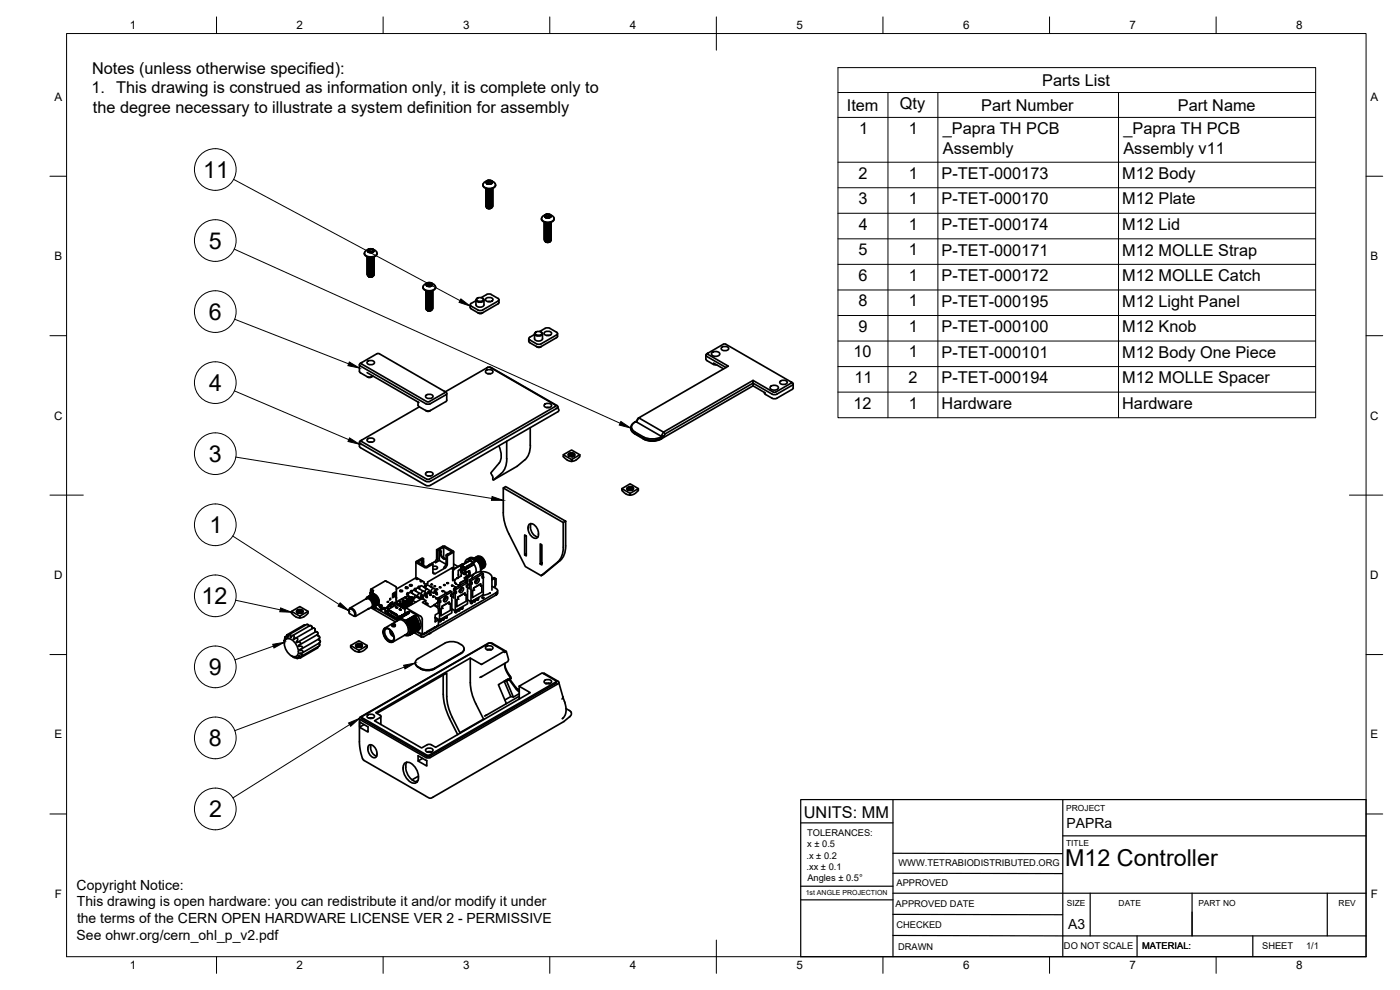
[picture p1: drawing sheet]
<svg xmlns="http://www.w3.org/2000/svg" width="420mm" height="297mm" viewBox="0 0 420 297" stroke-linecap="round" stroke-linejoin="round" font-family="sans-serif">
<defs><g id="words">
<g font-size="7">
<text x="61" y="53.4">11</text>
<text x="62.7" y="74.6">5</text>
<text x="62.7" y="96">6</text>
<text x="62.8" y="117.3">4</text>
<text x="62.7" y="138.6">3</text>
<text x="62.9" y="160">1</text>
<text x="60.5" y="181.3">12</text>
<text x="62.7" y="202.6">9</text>
<text x="62.7" y="223.9">8</text>
<text x="62.7" y="245.2">2</text>
<text x="319.7" y="259.8">M12 Controller</text>
</g>
<g font-size="4.9">
<text x="27.6" y="22.1">Notes (unless otherwise specified):</text>
<text x="27.5" y="28.1">1. This drawing is construed as information only, it is complete only to</text>
<text x="312.8" y="25.7">Parts List</text>
<text x="27.9" y="33.9">the degree necessary to illustrate a system definition for assembly</text>
<text x="254.1" y="33.2">Item</text>
<text x="270.1" y="32.8">Qty</text>
<text x="294.5" y="33.2">Part Number</text>
<text x="353.5" y="33.2">Part Name</text>
<text x="257.8" y="40.1">1</text>
<text x="272.8" y="40.1">1</text>
<text x="283" y="40.3">_Papra TH PCB</text>
<text x="337.2" y="40.3">_Papra TH PCB</text>
<text x="283" y="46.1">Assembly</text>
<text x="337.2" y="46.1">Assembly v11</text>
<text x="257.7" y="53.6">2</text>
<text x="272.8" y="53.6">1</text>
<text x="282.6" y="53.7">P-TET-000173</text>
<text x="336.8" y="53.7">M12 Body</text>
<text x="257.6" y="61.2">3</text>
<text x="272.8" y="61.2">1</text>
<text x="282.6" y="61.3">P-TET-000170</text>
<text x="336.8" y="61.3">M12 Plate</text>
<text x="257.7" y="68.9">4</text>
<text x="272.8" y="68.9">1</text>
<text x="282.6" y="69">P-TET-000174</text>
<text x="336.8" y="69">M12 Lid</text>
<text x="257.6" y="76.6">5</text>
<text x="272.8" y="76.6">1</text>
<text x="282.6" y="76.7">P-TET-000171</text>
<text x="336.8" y="76.7">M12 MOLLE Strap</text>
<text x="257.6" y="84.3">6</text>
<text x="272.8" y="84.3">1</text>
<text x="282.6" y="84.3">P-TET-000172</text>
<text x="336.8" y="84.4">M12 MOLLE Catch</text>
<text x="257.6" y="91.9">8</text>
<text x="272.8" y="91.9">1</text>
<text x="282.6" y="92">P-TET-000195</text>
<text x="336.8" y="92">M12 Light Panel</text>
<text x="257.6" y="99.6">9</text>
<text x="272.8" y="99.6">1</text>
<text x="282.6" y="99.7">P-TET-000100</text>
<text x="336.8" y="99.7">M12 Knob</text>
<text x="256.1" y="107.2">10</text>
<text x="272.8" y="107.2">1</text>
<text x="282.6" y="107.3">P-TET-000101</text>
<text x="336.8" y="107.4">M12 Body One Piece</text>
<text x="256.4" y="114.9">11</text>
<text x="272.7" y="114.9">2</text>
<text x="282.6" y="115">P-TET-000194</text>
<text x="336.8" y="115">M12 MOLLE Spacer</text>
<text x="256.1" y="122.6">12</text>
<text x="272.8" y="122.6">1</text>
<text x="282.6" y="122.7">Hardware</text>
<text x="336.8" y="122.7">Hardware</text>
<text x="241.3" y="245.3">UNITS: MM</text>
</g>
<g font-size="4.2">
<text x="320.1" y="248.4">PAPRa</text>
<text x="23" y="266.9">Copyright Notice:</text>
<text x="23.1" y="272">This drawing is open hardware: you can redistribute it and/or modify it under</text>
<text x="23.1" y="277">the terms of the CERN OPEN HARDWARE LICENSE VER 2 - PERMISSIVE</text>
<text x="320.5" y="278.6">A3</text>
<text x="23" y="282.1">See ohwr.org/cern_ohl_p_v2.pdf</text>
</g>
<g font-size="3.5">
<text x="39" y="8.8">1</text>
<text x="89" y="8.8">2</text>
<text x="139" y="8.8">3</text>
<text x="189" y="8.8">4</text>
<text x="239" y="8.8">5</text>
<text x="289" y="8.8">6</text>
<text x="339" y="8.8">7</text>
<text x="389" y="8.8">8</text>
<text x="16.3" y="30.2">A</text>
<text x="411.3" y="30.2">A</text>
<text x="16.3" y="78">B</text>
<text x="411.3" y="78">B</text>
<text x="16.2" y="125.9">C</text>
<text x="411.2" y="125.9">C</text>
<text x="16.2" y="173.7">D</text>
<text x="411.2" y="173.7">D</text>
<text x="16.3" y="221.6">E</text>
<text x="411.3" y="221.6">E</text>
<text x="16.4" y="269.4">F</text>
<text x="411.4" y="269.4">F</text>
<text x="39" y="290.8">1</text>
<text x="89" y="290.8">2</text>
<text x="139" y="290.8">3</text>
<text x="189" y="290.8">4</text>
<text x="239" y="290.8">5</text>
<text x="289" y="290.8">6</text>
<text x="339" y="290.8">7</text>
<text x="389" y="290.8">8</text>
</g>
<g font-size="2.8">
<text x="242.2" y="250.9">TOLERANCES:</text>
<text x="242" y="257.6">.x ± 0.2</text>
<text x="242.3" y="254.3">x ± 0.5</text>
<text x="242" y="261">.xx ± 0.1</text>
<text x="269.6" y="259.7">WWW.TETRABIODISTRIBUTED.ORG</text>
<text x="242.3" y="264.3">Angles ± 0.5°</text>
<text x="269" y="265.9">APPROVED</text>
<text x="268.8" y="272">APPROVED DATE</text>
<text x="269" y="278.5">CHECKED</text>
<text x="269.5" y="285">DRAWN</text>
<text x="319.3" y="284.8">DO NOT SCALE</text>
<text x="342.7" y="284.8">MATERIAL:</text>
<text x="378.8" y="284.8">SHEET</text>
<text x="392" y="284.8">1/1</text>
</g>
<g font-size="2.5">
<text x="320" y="243.3">PROJECT</text>
<text x="320" y="253.8">TITLE</text>
<text x="320.2" y="271.9">SIZE</text>
<text x="335.7" y="271.7">DATE</text>
<text x="359.6" y="271.8">PART NO</text>
<text x="401.7" y="271.8">REV</text>
</g>
<text font-size="2.1" x="241.8" y="268.5">1st ANGLE PROJECTION</text>
</g></defs>
<!-- layer: Visible -->
<g fill="none" stroke="#000" stroke-width=".51">
<path d="M144.9 55.5a2 2 0 0 0 3 1 .99 .99 0 0 0 .8-1M145.3 54.7a1.97 1.97 0 0 1 3.4 .9 2.36 2.36 0 0 1-3.7 0zM145.8 56.5l.2 .4 .6 .2 .7-.1 .5-.5M145.8 56.6h.1M145.8 56.8v.1M145.8 57.1v.1M145.8 58h.1M145.8 58.3h.1M145.8 59.7h.1M145.8 60h.1M145.9 54.6l.2 .5M145.9 54.5l.5-.3h.8l.6 .5a1.16 1.16 0 0 1-2 0z"/>
<path d="M145.9 54.5l.2 .6M146 56.6l.6 .2 .9-.2M146 56.6l.5 .2 .9-.2M146.1 55.1l1 .1M146.1 55v.1M146.4 59.9h.7M146.4 59.6h.7M146.4 59.4h.7M146.4 59.1h.7M146.4 58.8h.7M146.4 58.5h.7M146.4 58.2h.7"/>
<path d="M146.4 57.9h.7M146.4 57.6h.7M146.4 57.3h.7M146.4 57.1h.7M146.4 56.8h.7M146.6 54.1l-.7 .4M146.6 54.1l.9 .2M146.6 54.2l.4 .2 .5-.1M146.6 54.2l-.3 .3-.4 .1M147.4 54.9l-.8-.1-.4 .3M147.4 54.9h.1M147.5 54.6v.4"/>
<path d="M147.5 54.3l.3 .5M147.5 54.3v.4l.2 .1M147.7 54.8l-.6 .4M147.8 54.8l-.7 .4M147.8 56.5l-.8 .6-.8-.1-.4-.4M147.8 56.6l-.2 .5-.6 .2-.9-.1-.3-.5M147.8 56.9l-.2 .5-.7 .2-.9-.1-.2-.5M147.8 57.2l-.2 .4-.6 .3-.9-.1-.3-.5M147.8 57.4l-.2 .5-.7 .3-.9-.2-.2-.4M147.8 57.7l-.2 .5-.6 .3-.9-.1-.3-.5M147.8 58l-.2 .5-.7 .3-.9-.2-.2-.4M147.8 58.3l-.2 .5-.6 .3-.9-.1-.3-.6"/>
<path d="M147.8 58.6l-.2 .5-.7 .3-.9-.2-.2-.5M147.8 58.9l-.2 .5-.6 .2-.9-.1-.3-.5M147.8 59.1l-.2 .6-.7 .2-.9-.2-.2-.4M147.8 59.4l-.2 .5-.6 .3-.9-.1-.3-.5M147.8 59.7l-.2 .5-.7 .3-.9-.2-.2-.4M147.8 59.9l-.2 .4-.6 .2-.8-.1-.4-.4M147.8 59.6l-.2 .4-.7 .2-.8-.1-.3-.4M147.8 59.3l-.2 .4-.6 .3-.8-.1-.4-.5M147.8 59l-.2 .4-.7 .3-.8-.2-.3-.4M147.8 58.7l-.2 .5-.6 .2-.8-.1-.4-.4M147.8 58.4l-.2 .4-.7 .3-.8-.1-.3-.4M147.8 58.2l-.2 .4-.6 .2-.8-.1-.4-.4"/>
<path d="M147.8 57.9l-.2 .4-.7 .2-.8-.1-.3-.4M147.8 57.6l-.2 .4-.6 .2h-.8l-.4-.5M147.8 57.3l-.2 .4-.7 .3-.8-.2-.3-.4M147.8 57l-.2 .5-.6 .2-.8-.1-.4-.4M147.8 56.7l-.2 .4-.7 .3-.8-.1-.3-.4M147.8 56.7h.1M147.8 57h.1M147.8 57.9h.1M147.8 58.1v.1M147.8 58.4h.1M147.8 59.6h.1M147.8 59.8v.1"/>
<path d="M109.3 76v.1M109.8 75.3a1.97 1.97 0 0 1 3.3 .9 2.36 2.36 0 0 1-3.7 0zM110.2 77.1l.2 .3 .6 .2 .8-.1 .4-.4-.2 .3-.7 .2-.7-.1-.4-.4M110.2 77.1h.1M110.2 77.4h.1M110.2 78h.1M110.2 78.2v.1M110.2 78.5v.1M110.2 79.7h.1M110.2 80h.1M110.3 75l.6-.3h.7l.7 .5a1.16 1.16 0 0 1-2 0zM110.4 77.1l.5 .3 1-.2"/>
<path d="M110.4 77.1l.7 .2 .7-.1M110.6 75.6l.9 .2M110.6 75.5v.1M110.8 79.9h.7M110.8 79.3h.7M110.8 78.7h.7M110.8 78.2h.7M110.8 77.6h.7M111.5 79.6h-.7M111.5 79h-.7M111.5 78.5h-.7M111.5 77.9h-.7"/>
<path d="M111.5 77.3h-.7M111.9 75.1v.5M111.9 75.5h-.3a.63 .63 0 0 0-1 .1M112.2 75.4l-.2-.1-.1-.5-.5 .2-.4-.3-.3 .4h-.4l.3 .5M112.2 75.4l-.7 .4M112.2 75.4a1.01 1.01 0 0 0-.9-.7 1.01 1.01 0 0 0-1 .6l.3 .3M112.2 77.1l-.2 .5-.8 .3-.8-.2-.1-.4M112.2 77.4l-.1 .5-.8 .3-.8-.2-.2-.5M112.2 77.7l-.2 .5-.8 .3-.8-.3-.1-.4M112.2 78l-.1 .5-.8 .2-.8-.1-.2-.5M112.2 78.3l-.2 .5-.8 .2-.8-.2-.1-.4M112.2 78.6l-.1 .4-.8 .3-.8-.1-.2-.5"/>
<path d="M112.2 78.8l-.2 .6-.8 .2-.8-.2-.1-.4M112.2 79.1l-.1 .5-.8 .3-.8-.2-.2-.4M112.2 79.4l-.2 .5-.8 .3-.8-.2-.1-.4M112.2 79.7l-.1 .5-.8 .3-.8-.2-.2-.5M112.2 80l-.2 .5-.8 .3-.8-.2-.1-.5M112.2 79.8l-.1 .4-.8 .3-.8-.1-.3-.4M112.2 79.5l-.1 .4-.7 .3-.8-.1-.4-.4M112.2 79.2l-.1 .5-.8 .2-.8-.1-.3-.4M112.2 79l-.1 .4-.7 .2h-.8l-.4-.5M112.2 78.7l-.1 .4-.8 .3-.8-.2-.3-.4M112.2 78.4l-.1 .4-.7 .3-.8-.1-.4-.4M112.2 78.1l-.1 .4-.8 .3-.8-.1-.3-.4"/>
<path d="M112.2 77.8l-.1 .4-.7 .3-.8-.1-.4-.4M112.2 77.5l-.1 .4-.8 .3-.8-.1-.3-.4M112.2 77.3l-.3 .5-.5 .1-.8-.1-.4-.4M112.2 77.2v.1M112.2 78.1h.1M112.2 78.4h.1M112.2 79.8h.1M113.1 76a1.97 1.97 0 0 1-3 1l-.6-.5-.1-.4M145.8 60.8v.1M145.8 61.1v.1M145.8 61.4v.1M145.9 61.9l.3 .5"/>
<path d="M146.1 62.4h.1M146.2 62.4l.7 .1M146.3 62.4h.1M146.3 62.4l.8 .1M146.4 62.2h.7M146.4 61.9h.7M146.4 61.6h.7M146.4 61.3h.7M146.4 61.1h.7M146.4 60.8h.7M146.4 60.5h.7M146.4 60.2h.7"/>
<path d="M147.4 62.4l-1.1 .1M147.6 62.3l-.6 .3-.7-.1M147.8 60l-.2 .5-.6 .3-.9-.1-.3-.6M147.8 60.3l-.2 .5-.7 .3-.9-.2-.2-.5M147.8 60.6l-.2 .5-.6 .2-.9-.1-.3-.5M147.8 60.9l-.2 .5-.7 .2-.9-.1-.2-.5M147.8 61.2l-.2 .4-.6 .3-.9-.1-.3-.5M147.8 61.4l-.2 .5-.7 .3-.9-.2-.2-.4M147.8 61.7l-.4 .7h-1.2M147.8 61.9l-.5 .5h-1.1M147.8 61.6l-.2 .4-.9 .3-.7-.3-.2-.3M147.8 61.3l-.2 .4-.7 .3-.8-.2-.3-.3"/>
<path d="M147.8 61l-.2 .5-.9 .2-.7-.2-.2-.3M147.8 60.7l-.2 .4-.7 .3-.8-.1-.3-.4M147.8 60.4l-.2 .5-.6 .2-.8-.1-.4-.4M147.8 60.2l-.2 .3-.7 .3-.8-.1-.3-.4M147.8 60.1v.1M147.8 60.7h.1M147.8 61h.1M147.8 61.3h.1M162.5 65.6a2.12 2.12 0 0 0 1.9 1.3 2.12 2.12 0 0 0 1.9-1.2M162.9 64.9a1.97 1.97 0 0 1 3.4 .9 2.36 2.36 0 0 1-3.8 0zM163.4 66.7l.2 .3 .5 .2 .7-.1 .6-.4-.5 .4-.7 .2-.5-.2zM163.4 67h.1"/>
<path d="M163.4 67.3h.1M163.4 67.6h.1M163.4 68.4v.1M163.4 68.7h.1M163.4 69h.1M163.4 69.9h.1M163.4 70.1v.1M163.4 70.4h.1M163.4 71.6h.1M163.4 71.8v.1M163.4 72l.4 .5M163.5 64.6l.5-.3h.8l.6 .5a1.16 1.16 0 0 1-2 0z"/>
<path d="M163.5 66.7l.6 .3 1-.2M163.6 66.7l.7 .2 .7-.1M163.7 72.5h.1M163.7 65.1v.1M163.8 72.5l.7 .2M163.9 72.6h.8M163.9 72.6h.1M164 72.4h.7M164 71.8h.7M164 71.2h.7M164 70.6h.7M164 70.1h.7"/>
<path d="M164 69.5h.7M164 68.9h.7M164 68.4h.7M164 67.8h.7M164 67.2h.7M164.1 64.3l-.2 .4h-.5l.3 .5M164.1 64.3l.5 .3 .5-.1M164.2 64.3l-.7 .4a1.03 1.03 0 0 0 .8 .7 1.03 1.03 0 0 0 1-.4M164.2 64.3l.9 .1M164.7 72.1h-.7M164.7 71.5h-.7M164.7 70.9h-.7"/>
<path d="M164.7 70.3l-.7 .1M164.7 69.8h-.7M164.7 69.2h-.7M164.7 68.6l-.7 .1M164.7 68.1h-.7M164.7 67.5h-.7M164.7 66.9h-.7M165 72.6h.1M165.1 64.5v.4l.2 .1M165.1 64.7v.5M165.1 65.1h-.4a.63 .63 0 0 0-1 .1M165.1 64.4l.2 .6"/>
<path d="M165.1 72.4l-.6 .3-.6-.1h1.1M165.3 65l-.6 .4-1-.2M165.4 66.7l-.2 .6-.8 .2-.8-.2-.2-.4M165.4 67l-.2 .5-.7 .3-.9-.2-.2-.5M165.4 67.3l-.2 .5-.8 .3-.8-.2-.2-.5M165.4 67.6l-.2 .5-.7 .3-.9-.2-.2-.5M165.4 67.9l-.2 .5-.8 .3-.8-.2-.2-.5M165.4 68.1l-.2 .6-.7 .2-.9-.1-.2-.5M165.4 68.4l-.2 .6-.8 .2-.8-.2-.2-.4M165.4 68.7l-.2 .5-.7 .3-.9-.2-.2-.4M165.4 69l-.2 .5-.8 .3-.8-.2-.2-.4M165.4 69.3l-.2 .5-.7 .3-.9-.2-.2-.5"/>
<path d="M165.4 69.6l-.2 .5-.8 .3-.8-.2-.2-.5M165.4 69.9l-.2 .5-.7 .2-.9-.1-.2-.5M165.4 70.2l-.2 .5-.8 .2-.8-.2-.2-.4M165.4 70.4l-.2 .5-.7 .3-.9-.1-.2-.5M165.4 70.7l-.2 .6-.8 .2-.8-.2-.2-.4M165.4 71l-.2 .5-.7 .3-.9-.2-.2-.5M165.4 71.3l-.2 .5-.8 .3-.8-.2-.2-.5M165.4 71.6l-.2 .5-.7 .3-.9-.2-.2-.5M165.4 71.9l-.1 .4-.5 .3-1-.1M165.4 72l-.6 .6-1-.1M165.4 71.7l-.3 .5-.7 .2-.7-.2-.3-.3M165.4 71.4l-.3 .5-.6 .2-.7-.1-.4-.4"/>
<path d="M165.4 71.1l-.3 .5-.7 .2-.8-.1-.2-.4M165.4 70.9l-.3 .5-.6 .1-.7-.1-.4-.4M165.4 70.6l-.3 .4-.7 .3-.8-.2-.2-.4M165.4 70.3l-.3 .5-.6 .2-.7-.1-.4-.5M165.4 70l-.3 .4-.7 .3-.7-.2-.3-.3M165.4 69.7l-.3 .5-.6 .2-.7-.1-.4-.4M165.4 69.4l-.3 .5-.7 .2-.8-.2-.2-.3M165.4 69.1l-.2 .4-.7 .3-.7-.1-.4-.4M165.4 68.9l-.3 .4-.7 .2-.7-.1-.3-.4M165.4 68.6l-.2 .4-.7 .2h-.7l-.4-.5M165.4 68.3l-.3 .4-.7 .3-.7-.2-.3-.3M165.4 68l-.2 .4-.7 .3-.7-.1-.4-.5"/>
<path d="M165.4 67.7l-.3 .5-.7 .2-.8-.2-.2-.4M165.4 67.5l-.4 .5-.5 .1-.7-.1-.4-.4M165.4 67.2l-.3 .4-.7 .2-.7-.1-.3-.4M165.4 66.9l-.2 .4-.7 .2-.7-.1-.4-.4M165.4 67.1v.1M165.4 67.4v.1M165.4 68.3h.1M165.4 68.6h.1M165.4 68.8v.1M165.4 70h.1M165.4 70.3h.1M165.4 71.7h.1"/>
<path d="M165.4 72h.1M166.3 65.6v.2M110.2 80.2v.1M110.2 80.8h.1M110.2 81.1h.1M110.2 81.4h.1M110.3 82.4l.3 .5M110.5 82.9h.1M110.6 82.9l.8 .2M110.7 83h1.1M110.7 83h.8M110.8 82.7h.7"/>
<path d="M110.8 82.2h.7M110.8 81.6h.7M110.8 81h.7M110.8 80.5h.7M111.5 82.5h-.7M111.5 81.9h-.7M111.5 81.3h-.7M111.5 80.7l-.7 .1M111.5 80.2h-.7M111.8 83h.1M112 82.8l-.6 .3-.7-.1M112.2 80.3l-.1 .5-.8 .2-.8-.1-.2-.5"/>
<path d="M112.2 80.5l-.2 .6-.8 .2-.8-.2-.1-.4M112.2 80.8l-.1 .5-.8 .3-.9-.2-.1-.4M112.2 81.1l-.2 .5-.8 .3-.8-.2-.1-.4M112.2 81.4l-.1 .5-.8 .3-.9-.2-.1-.5M112.2 81.7l-.2 .5-.8 .3-.8-.2-.1-.5M112.2 82l-.1 .5-.8 .2-.9-.1-.1-.5M112.2 82.3l-.1 .4-.4 .3-1.1-.1M112.2 82.4l-.5 .6-1.1-.1M112.2 82.1l-.1 .4-.8 .3-.8-.1-.3-.5M112.2 81.8l-.1 .4-.7 .3-.8-.1-.4-.4M112.2 81.6l-.1 .3-.8 .3-.8-.1-.3-.4M112.2 81.3l-.1 .3-.7 .3-.8-.1-.4-.4"/>
<path d="M112.2 81l-.1 .4-.8 .2-.8-.1-.3-.4M112.2 80.7l-.1 .4-.7 .3-.8-.1-.4-.5M112.2 80.4l-.1 .4-.8 .3-.8-.2-.3-.4M112.2 80.1l-.3 .5-.5 .2-.8-.1-.4-.4M112.2 80.1h.1M112.2 80.9v.1M112.2 81.2v.1M112.2 81.5v.1M126.9 86.2a2.13 2.13 0 0 0 1.9 1.2 2.13 2.13 0 0 0 1.9-1.1v-.1M127.3 85.4a1.97 1.97 0 0 1 3.4 .9 2.36 2.36 0 0 1-3.7 0zM127.8 87.2l.2 .4 .5 .1 .9-.1 .4-.3-.3 .5-.6 .2-.8-.1-.3-.5M127.8 87.2v.1"/>
<path d="M127.8 87.5v.1M127.8 88.4h.1M127.8 88.7h.1M127.8 88.9v.1M127.8 90.1h.1M127.8 90.4h.1M127.8 91.8h.1M127.8 92.1h.1M127.9 92.6l.3 .5M127.9 85.2l.2 .6M127.9 85.2l.6-.4h.7l.6 .6a1.16 1.16 0 0 1-2 0zM128 87.3l.7 .2 .8-.2"/>
<path d="M128 87.3l.6 .2 .8-.2M128.1 93l.1 .1M128.1 85.8l1 .1M128.1 85.7v.1M128.3 93.1l.8 .1M128.3 93.1h.1M128.3 93.1l.6 .1M128.4 92.9h.7M128.4 92.6h.7M128.4 92.3h.7M128.4 92h.7M128.4 91.7h.7"/>
<path d="M128.4 91.5h.7M128.4 91.2h.7M128.4 90.9h.7M128.4 90.6h.7M128.4 90.3h.7M128.4 90h.7M128.4 89.8h.7M128.4 89.5h.7M128.4 89.2h.7M128.4 88.9h.7M128.4 88.6h.7M128.4 88.3h.7"/>
<path d="M128.4 88h.7M128.4 87.7h.7M128.4 87.5h.7M128.5 85.5l1 .1M128.5 85.5l-.3 .3M128.6 84.8l.3 .3 .6-.1M128.6 84.8l-.3 .4h-.4M128.6 84.8l-.7 .4M128.6 84.8l.9 .2M129.4 93.1h-1.1M129.5 85v.4l.3 .1M129.5 85.3v.4"/>
<path d="M129.5 85l.3 .5M129.6 93l-.6 .2-.7-.1M129.8 85.5l-.7 .4M129.8 87.6l-.2 .5-.6 .2-.9-.1-.3-.5M129.8 87.8l-.2 .5-.7 .3-.8-.2-.3-.4M129.8 88.1l-.2 .6-.6 .2-.9-.2-.3-.4M129.8 88.4l-.2 .5-.7 .3-.8-.2-.3-.5M129.8 88.7l-.2 .5-.6 .3-.9-.2-.3-.5M129.8 89l-.2 .5-.7 .3-.8-.2-.3-.5M129.8 89.3l-.2 .5-.6 .2-.9-.1-.3-.5M129.8 89.5l-.2 .6-.7 .2-.8-.1-.3-.5M129.8 89.8l-.2 .6-.6 .2-.9-.1-.3-.5"/>
<path d="M129.8 90.1l-.2 .5-.7 .3-.8-.2-.3-.4M129.8 90.4l-.2 .5-.6 .3-.9-.2-.3-.4M129.8 90.7l-.2 .5-.7 .3-.8-.2-.3-.5M129.8 91l-.2 .5-.6 .2-.9-.1-.3-.5M129.8 91.3l-.2 .5-.7 .2-.8-.1-.3-.5M129.8 91.6l-.2 .5-.6 .2-.9-.1-.3-.5M129.8 91.8l-.2 .5-.7 .3-.8-.2-.3-.4M129.8 92.1l-.2 .6-.6 .2-.9-.2-.3-.4M129.8 92.4v.3l-.5 .4h-1.1M129.8 92.5l-.5 .6h-1.1M129.8 92.3l-.2 .4-.7 .2-.8-.1-.3-.4M129.8 92l-.3 .5-.7 .2-.8-.2-.2-.4"/>
<path d="M129.8 91.7l-.2 .4-.7 .3-.8-.1-.3-.5M129.8 91.4l-.2 .4-.8 .3-.8-.2-.2-.4M129.8 91.1l-.2 .4-.7 .3-.8-.1-.3-.5M129.8 90.8l-.2 .5-.8 .2-.8-.2-.2-.3M129.8 90.6l-.2 .4-.7 .2-.8-.1-.3-.4M129.8 90.3l-.3 .4-.7 .2-.8-.1-.2-.4M129.8 90l-.2 .4-.7 .2-.8-.1-.3-.4M129.8 89.7l-.2 .4-.8 .3-.8-.2-.2-.4M129.8 89.4l-.2 .4-.7 .3-.8-.1-.3-.5M129.8 89.1l-.3 .5-.7 .2-.8-.2-.2-.4M129.8 88.8l-.2 .4-.7 .3-.8-.1-.3-.4M129.8 88.6l-.3 .4-.7 .2-.8-.1-.2-.4"/>
<path d="M129.8 88.3l-.2 .4-.7 .2-.8-.1-.3-.4M129.8 88l-.2 .4-.8 .3-.8-.2-.2-.4M129.8 87.7l-.2 .4-.7 .3-.8-.1-.3-.5M129.8 87.4l-.3 .5-.7 .2-.8-.2-.2-.3M129.8 87.2l-.2 .4-.7 .2-.7-.1-.4-.4M129.8 87.4h.1M129.8 87.7h.1M129.8 88.5v.1M129.8 88.8h.1M129.8 89.1h.1M129.8 90h.1M129.8 90.2v.1"/>
<path d="M129.8 90.5v.1M129.8 91.7h.1M129.8 92h.1M129.8 92.3h.1M141.1 92.2l.3 .5 2.4 1.3M141.1 91.4v.9M142.8 90l.1 1.5a1.38 1.38 0 0 0 2.3 0v-1.5M143.1 89.6l.6-.3h.7l.7 .5a1.16 1.16 0 0 1-2.1 0zM143.3 89.5l-.4 .3a1.02 1.02 0 0 0 .6 .9 1.02 1.02 0 0 0 1.1-.1 .62 .62 0 0 0 .6-.8l-.4-.3M143.4 93.8l.8 .2 .7-.2M144.4 89.3l1.6-.9 .7-.2 .7 .2 2.1 1.1 .3 .4-.3 .4-4.7 2.7-.6 .2-.8-.2-2.2-1.3v-.5l1.6-1M145.8 89.6l1-.4a.82 .82 0 0 1 1.1 .9l-1.1 .4a.82 .82 0 0 1-1-.9z"/>
<path d="M146.4 90.5h.8M149.7 89.9l.1 .9-.3 .4-5 2.8h-.7M160.7 99.8l.5-.3h.8l.6 .5a1.16 1.16 0 0 1-2 0zM160.8 99.7l-.3 .2a1.02 1.02 0 0 0 .6 1 1.02 1.02 0 0 0 1.1-.1 .62 .62 0 0 0 .5-.9l-.2-.2M160.9 99.6l-.1 .1M161.9 99.5l1.7-1 .7-.2 .7 .2 2 1.2M162.3 99.6l.2 .1M163.4 99.8l1-.4a.82 .82 0 0 1 1.1 .9l-1.1 .4a.82 .82 0 0 1-1-.9zM167 99.7l.3 .4-.3 .4M107.9 109.4v2l.3 .5 2.3 1.3 .5 .1 1-.5M108.5 109.2l19.6 11.3M108.5 108.8v.4"/>
<path d="M110.2 111.8l15.5 9M110.2 113l.7 .2 .7-.2M110.2 108.6l1.1-.5a.82 .82 0 0 1 1 .9l-1 .4a.82 .82 0 0 1-1.1-.8zM127.8 118.7l1-.4a.82 .82 0 0 1 1.1 .9l-1.1 .4a.82 .82 0 0 1-1-.9zM133.4 117.4l-19.8-11.3h-.5l-5.1 3.1 .2 .6 19.6 11.3 .7 .2 .7-.2M133.4 117.4l.6 .4-.2 .7-4.6 2.6M133.4 117.4v.5l-4.6 2.6h-.7M134.1 118.1l-.1 2.3-5.2 3h-.7M145.8 111.3l1-.4a.82 .82 0 0 1 1.1 .9l-1.1 .4a.82 .82 0 0 1-1-.9zM146.1 110.4h.1M146.3 110.2l-12.7 7.4M146.4 110.2h.6l19.7 11.3 .1 .3-38 22"/>
<path d="M146.4 110.2h-.1M146.4 112.1h.8M146.9 110.2l20.3 11.5 .2 .3-.1 .3-38.1 22.1M158.7 101.6l.1 1.1 2.2 1.3M160.4 100.2v1.4a1.38 1.38 0 0 0 2.4 0v-1.4M160.4 100.4l-1.4 .8M161 104l.4 .2M161 104l.7 .1 .7-.1M161.4 104.2h.7M162.4 104l-.3 .2M164 100.6h.8M167 100.5l-4.6 2.7-.7 .1-.7-.1-2-1.2-.3-.4 .3-.4"/>
<path d="M167.3 100.1l-.1 1.1-4.8 2.8M211.8 106.5v1.3M211.9 107.8l.3 .4M212.1 108.2l2 1.2M212.1 107l5.8 3.3M212.2 106.1l-.3 .4 .3 .4M212.5 105.9l-.4 .2M212.5 105.9v.4l6.1 3.6-26.9 15.5 7.4 4.3 26.9-15.6 6.3 3.6 .5-.1 4.6-2.6v-.4M213.6 105.9a1.54 1.54 0 0 1 2.4 .3 1.45 1.45 0 0 1-2.5 0zM214.1 108.9l3 1.8M214.2 109.3l.9 .2M216.5 104.3l1.1-.4a.82 .82 0 0 1 1 .9l-1 .4a.82 .82 0 0 1-1.1-.9z"/>
<path d="M217.1 103.3l-4.6 2.6M217.1 103.3h.7l19.6 11.3M226 115.8v-.8l5.7 3.3 .7 .1 .8-.1M226 114.1v.9l-26.4 15.2M226 115.8l3.7 2.1M226 115.8l-27.4 15.8M229.4 117.8l.3 .5 2 1.2 .7 .2 .8-.2M231.2 116.1a1.54 1.54 0 0 1 2.4 .2 1.45 1.45 0 0 1-2.5 0zM234.1 114.5l1-.4a.82 .82 0 0 1 1.1 .9l-1.1 .4a.82 .82 0 0 1-1-.9zM237.4 114.6l.6 .4-.2 .6-4.7 2.7M238 115.2l-.1 1.5-4.8 2.8M107.9 132.7v1.2l.3 .4 19.6 11.3 .7 .2 .7-.2"/>
<path d="M108.5 132.5l19.6 11.3M108.5 132.1v.4M110.2 131.8l1.1-.4a.82 .82 0 0 1 1 .9l-1 .4a.82 .82 0 0 1-1.1-.9zM110.9 132.7h.7M125.5 121.6l.2 .4 2.4 1.4M125.5 120.6v1M125.8 122.1l-17.6 10.2-.3 .4 .3 .4 19.6 11.3M127.8 123.2l.7 .1 .7-.1M149.7 133.8a5.2 5.2 0 0 1 .1 5.2l-2.5 2.9 .4 .8M152.1 132.4l-.1 6.8-.8 1.9-.8 1M159.1 128.3v5.3M159.2 133.6l-.2 1.6-.4 1.3a8.1 8.1 0 0 1-3.4 3.4l-7.1 4.1-.2-.1-.1-1.2"/>
<path d="M163.4 121.4l1-.4a.82 .82 0 0 1 1.1 .9l-1.1 .4a.82 .82 0 0 1-1-.9zM164 122.3h.8M167.4 122l.3 1-.3 .5-38.2 22.1M169.1 136.4l2.4 1.5M170.7 136.2a1.18 1.18 0 0 1 1.8 .3 1.14 1.14 0 0 1-2-.1zM170.8 136.6l.1 .3M170.8 136.5l.9-.2 .6 .5-.6-.5zM170.8 136.9l-.2-.4 .1-.2 1-.3 .7 .4-.2 .5M170.9 136.9h1.3M171.1 136.6h.7M171.1 136.3h.7M172.1 136.2l-.8-.2-.7 .3"/>
<path d="M172.2 136.8l-.5-.2-.9 .2 .7-.2 .7 .3M174 136.4l-2.5 1.5v.5l.8-.1 .9-.6 .8-.7v-.6l-2.5-1.4-2.4 1.4v.6l.9 .9 1.5 .5M189.3 128.3l.2 .9 1 1M190.1 127l1-.6-.1 .2 7.4 4.3 .4-.1a5.9 5.9 0 0 1-5.7 .3l-2.5-1.4a1.57 1.57 0 0 1-.5-2.7zM190.5 130.2l2.4 1.4a5.5 5.5 0 0 0 5.7 0M190.5 130a8.7 8.7 0 0 0 5.3 2.1l1.5-.2 1.8-.8M190.5 126.7a1.73 1.73 0 0 0-1.2 1.6 1.73 1.73 0 0 0 1.2 1.7M190.6 126.6l-.1 .1M191 126.4l.7-1-.7 1.2M192.9 131.6a6.3 6.3 0 0 0 5.7 0M198.8 130.8l.3 .3 .5-.9-.5-.5-.7 1.2M127.8 144.4l.7 .2 .7-.2"/>
<path d="M127.8 142l1-.5a.82 .82 0 0 1 1.1 .9l-1.1 .4a.82 .82 0 0 1-1-.8zM128.1 143.8h.7M128.5 142.8h.7M150.4 142.1l-2.3 1.9M151 146.4l.7-.4 18.1 10.4-.8 .4zM151 146.4v7.4a14.6 14.6 0 0 0 1.7 6.3l5 9.9 4.7 2.7M159.2 157.8a3.1 3.1 0 0 0 2.2 3.3M159.4 157.1l-.2 .7M161.6 160a2.93 2.93 0 0 0-2.3-2.9 1.48 1.48 0 0 0-.8 2 2.44 2.44 0 0 0 2.6 2.3l.5-.5v-.9M169.8 156.4l-.1 8.2-.5 2.1-1.1 1.5-5.7 4.5 5-4.1 1.1-1.5 .5-2.1v-8.2M186.6 146.6l2.5-1.4 2.5 1.4M188.4 147l.8-.2 .5 .3h-1.2"/>
<path d="M188.7 146.9l1 .1M188.7 146.6h.7M189 146.9l.7 .1M189 146.9l-.5 .1M189 146.8l.6 .1M189 146l-.8 .4a.98 .98 0 0 0 .7 .9 .98 .98 0 0 0 1.1-.4l.1-.4-.4-.4M189 146l.7 .1M189 146l.7 .3 .2 .5M189 146l1.1 .5M189.1 148l-2.5-1.4v.6l.7 .6 .8 .5 .9 .3 .1-.6 2.5-1.4v.6l-.8 .7-1.7 .7M189.4 146.4h-.8M189.7 146.5l-1.1-.1-.3 .2 .1 .4"/>
<path d="M189.7 146.5l.2 .3M189.7 147h-1.2M189.7 146.1l.4 .4-.3 .5-.6-.4h-.6l-.3 .3 .6-.4 .9 .4M189.9 146.8l-.1 .2M110 179.6l-5 2.9M110 179.6a1.73 1.73 0 0 1 1.5 2.6M110 179.6l.4-.2 .5 .1 .9 1 .3 1.2-.3 .5-.4 .1M110.1 179.5a1.65 1.65 0 0 1 1.5 .9 1.65 1.65 0 0 1 0 1.7M110.2 179.2h.1M110.2 179.2h.9l.9 .9 .4 1v.7l-.4 .4M110.3 179.1h1l.9 .8 .4 1.3-.1 .6-.3 .3M110.4 179.1h.9l1 .9 .4 1.1-.4 .9"/>
<path d="M110.6 179l.8-.1 1.1 1 .4 1.4-.4 .6M110.7 178.9h1l.9 .9 .4 1.3-.4 .7M110.8 178.8l.9-.1 1 .9 .5 1.3-.1 .6-.4 .2M110.9 179.2h-.6l-.4 .4M110.9 179.2l.8 .6 .6 1.1v1l-.6 .3M110.9 179.2a.71 .71 0 0 0-1 .5M111 178.7h.7l1 .8 .5 1.2-.1 .7-.3 .3M111 178.7h.1M111.1 177.9v.8M111.1 178.7l.9-.1 .9 .8 .5 1.2-.1 .7-.3 .3M111.3 177.4l-.2 .7M111.3 177.7l.6 .3"/>
<path d="M111.3 178.6h.9l.8 .8 .5 1.3-.4 .9M111.3 178.6h-.1M111.3 177l-.1 .4 .4 .4 .3-.1 .1-.5M111.3 177h.1M111.4 177l.3 .1 .2 .4M111.4 178.5h.9l1 .8 .4 1.3-.3 .7M111.5 176.8l.6 .4-.1 .1M111.5 177.2l.2 .3M111.5 176.8l-.2 .3M111.5 178.4h.9l.9 .9 .4 1.2-.3 .9M111.8 178.3h.1M111.9 177.4l-.1 .7"/>
<path d="M112.2 178.2l1.2 .9 .3 1.4M112.2 178.2l-.5 .2M112.3 178.2l-.5 .1M115.7 174.3l3 1.7M115.8 174.3l-4.5 2.5M115.9 174.4l.2 .1M117 179.6l.2-.1-.2 .5zM117 179.7l.2 .1M117.8 178.1l.9-.5v1.2l-.9 .5zM118.1 178.6h.2l-.1-.5v.6M118.1 178v1.1l-.3 .1M118.3 178.2h-.1"/>
<path d="M118.6 177.7v1M118.7 178.8l-.6 .2M118.8 176l.2 .4M118.9 179.9l.1 .1M118.9 179.7h.1M118.9 179.2h.1M118.9 179.2v.5M118.9 179.2v.1M119 179.2l-.1 .1M119 176.3v4.3M120 177.2l.5-.1 .3 .3-.5 .1zM120.7 179.6v.2l-.9 .4v.2"/>
<path d="M120.8 179.9l.4 .1-.2 .1zM121.6 179.3v-.2l-.9 .7M121.6 179.1l.8-.1 .8 .2M121.6 176.3l.6-.2 .3 .3-.6 .2zM121.7 179.4l.4 .1-.2 .1zM122.1 179.8v.6M122.1 179.9h.1M122.1 179.8v.1M122.1 178.3l.1 .2 .2-.2M122.2 180l.1 .3M122.2 180h.1M122.2 179.9v.1"/>
<path d="M122.2 179.8v.1M122.4 178.1h.1M122.4 179.6l-.2 .3M122.4 178.1l.1 .1M122.5 179.6h.1M122.4 178.1v.3M122.6 179.6h.1M122.7 178l-.5-.1-.1 .6M122.7 179.7a.57 .57 0 0 0 .5 .3 .57 .57 0 0 0 .5-.3M122.7 179.8v.1M122.9 175.6l.5-.2 .3 .3-.5 .2zM122.9 179.4l-.3 .2"/>
<path d="M123 179.3l-.3 .5M123 179.3l-.1 .1M123 179.3l.4-.1 .3 .5M123.1 179.3l-.2 .1M123.1 179.3h-.1M123.1 179.2v.1M123.1 179.3h.1M123.2 179.1h.1M123.2 177.6v.1M123.2 177.7l-.5 .3-.2 .6 .8 .5M123.2 177.7l.6 .4M123.5 179.1l-.4 .1"/>
<path d="M123.5 177.5h.1M123.5 179.1h.1M123.5 179.1l.3 .1M123.5 177.5l.1 .1M123.5 177.7l-.1 .1M123.5 177.5v.3M123.7 179.5v.2M123.7 179.6h.1M123.7 179.7h.1M123.7 179.3h.1M123.8 179.3h.1M123.8 179.3l.2 .1"/>
<path d="M123.8 177.3l-.5-.1-.1 .5M123.8 179.9l-.2 .1M123.8 178.1l1 .6M123.8 179.9h.1M124 179.8l-.2 .1M124 179.4h.1M124 179.6l-.2 .3M124.1 179.4l.2 .1M124.3 179.5h-.1M124.4 177h-.1M124.6 176.8v.1M124.6 176.9h.2"/>
<path d="M124.6 177l-.1 .2M124.7 176.9v.3M124.8 168.6v4.9l.4 .3M124.8 173.4l-5.8 3.3M124.9 177.4l1 .6M124.9 176.7l-.5-.1v.5M125 168.9l2.7 1.4 2.2-1M125 177.5l-.9-.4-.5 .8M125.3 178.9l.2-.6 .4-.3 .7 .4v.6M125.5 176.3l-.1 .1M125.6 179.4l-.1-.4-.7-.3-.5 .3-.1 .5M125.7 176.2h.1"/>
<path d="M125.8 176.2l.1 .1M125.8 176.4l-.1 .1M125.8 176.2v.3M126 176l-.4-.1-.1 .5M126 176.8l1 .6M126.1 176.8l-.9-.4-.4 .4-.1 .5M126.2 179.1l.5 .3 .1 .2M126.2 179l.2-.2 .5 .3 .2 .7M126.2 174v.5M126.2 174.2l.1 .3 .5-.1M126.3 179.8l-1.3-.7-1 .5 .2 .2-.5 .3 1.1 .6M126.4 178.3l.2-.7 .5-.2 .6 .3 .1 .6"/>
<path d="M126.5 168h.3l-.2 .1M126.5 179.2l-.4 .3-.5-.3M126.5 179.6l1.3 .6M126.5 179.7l-4.8 2.8M126.6 174.3v.2M126.8 168l.3 .6M126.8 174.4h.1M126.9 168.7l-.1 .7M127.1 168.6v1M127.1 168.6l-.2 .1-.4-.7v1.3M127.1 179.7v.1M127.1 167.6l-.4-.2-1.7 1.1v.3"/>
<path d="M127.1 176.1l1.1 .6M127.2 176.2l-.9-.4-.4 .4-.1 .4M127.4 176.1l-.1 .1M127.5 177.6l.3-.7 .4-.2 .7 .5v.5M127.6 178.6l-.3 .2-.6-.2M127.6 176h.1M127.6 176l.2 .1M127.7 176.2l-.2 .1M127.7 176v.3M127.9 179.2l-.1-.5-.5-.4 .1-.2 .7 .4 .1 .7M127.9 175.8l-.4-.1-.1 .6M128.2 179.1l-.1 .2-.2-.2"/>
<path d="M128.6 177.5l.6 .5 .1 .6M128.6 177.5l-.2 .2 .6 .4v.5M128.7 177.9l-.4 .3-.5-.3M128.9 177.3l.6 .3M129 175.9l1 .6M129.1 169.3l-.4 .3M129.1 176l-.9-.4-.5 .9M129.2 176l.3-.1-.1 .2M129.3 178.4l-.1 .2-.2-.2M129.5 175.3l.3 .1h-.3zM129.6 169l.3 .3v2.4M129.6 169l-1.8 1.1-2.4-1.5 1.7-1v2"/>
<path d="M129.9 179h.4l-.4 .1M129.9 178.9l.4 .1-.4 .1zM129.9 170l.9-.1 .5 .4-.5 .5-.9-.1M130.3 171.9l-.3 .1M130.4 175.8l.3 .1-.3 .1zM130.8 177.4v-.5l-.7-.4-.6 .5v.6l.7 .4 .4-.3M130.8 179.5h.3l-.3 .1M130.8 179.4l.4 .1-.4 .1zM130.9 178.4l-.1-.6-.5-.3 .1-.2 .6 .3 .2 .8M131 176.7l.4 .1-.3 .2zM131.1 179.5v.1M131.2 178.2l-.1 .2-.2-.2"/>
<path d="M131.4 165.1l-.4-.2v2.8a2.08 2.08 0 0 1-1.4 1.3M131.4 167.6l-.2 .7-.5 .5 1.1-.6M131.4 179.4l3.7-2.1 .5 .3v.6l-.3 .2v.5l.3-.2v5.2l-3.7 2.1v-5.2l-.5-.2M131.4 179.4l.5 .3v.6l-.5-.3zM131.8 164.9h.3zM131.8 164.9v3.3l2 1.1M131.9 176.2l.5 .1-.3 .1zM132 165l.2 .6M132.1 164.9l.3 .6M132.2 165.6a1.71 1.71 0 0 0 .9 2M132.4 165.5a1.71 1.71 0 0 0 .9 2M132.4 165.5l-.2 .1"/>
<path d="M132.7 177.4l.2-.1 .2 .1-.2 .1M132.7 177.4l.2 .1M132.8 177.3l.3 .1h-.3zM132.8 163.9l-1.8 1M132.8 163.9h.7l2.6 1.6-.1 .2-1.8 1.1M133.1 167.6h.8M133.1 167.4v-3.3l-1.7 1v2.5M133.1 164.1l2.5 1.5-1.7 1-.1 2.8-.6 .8M133.1 167.4l.5 .3M133.2 175.4l.4 .1-.2 .2zM133.3 167.5l-.2 .1M133.3 167.5l.6 .2"/>
<path d="M133.5 179.2l.5-.3a.84 .84 0 0 1 .2 1.1 .84 .84 0 0 1-1 .4v-.6zM133.6 177.9h.4l-.4 .1M133.7 177.8l.3 .1-.3 .1zM133.9 166.6l.3 .2v2.4l-.4 1-3.1 1.9h-.6l-.2-.4M133.9 179.4l-.7 .4M133.9 179l-.2 .7-.6 .6M134 177.9h.1M134.2 174.9l.4 .1-.2 .1zM134.5 166.3l-.5 .2M135.3 178.5l.3 .2M135.4 170.5l.4 .2v-.4l-7.5 4.3v.5l-.4 .1-.6-.1v-.5l-2.1-1.2v.4l.3-.2M135.6 175.8h.3z"/>
<path d="M135.6 175.6l.3 .1-.3 .1zM135.6 177.6l-3.7 2.1M136 170.7h-.2M136.1 165.6l-.1 5M136.1 169.2l1.3 .8M136.2 176.7l3.6-2.1 .5 .2v.7l-.3 .1v.6l.3-.2v5.2l-3.7 2.1v-5.2l-.4-.3M136.2 176.7l.4 .3v.6l-.4-.3zM136.2 178l-.9 .5M136.2 177.8v1.6l-.6-.4M136.2 174h.1M136.3 174h.1M136.3 174.1l-.3 .1"/>
<path d="M136.4 174h-.1M136.4 174h.1M136.4 176.3h.4h-.4M136.5 176.1l.3 .1-.3 .1zM136.5 177.5l-.3 .3M136.5 177.6l.5 .3M136.5 174h-.1M136.6 173.8l-.1 1.1 .3 .3M136.6 177.6l.4-.2v.5l-.4 .2M136.8 175.1h.1M136.8 175h.1M136.8 176.3h.1"/>
<path d="M136.8 175.2l.8 .4M137.2 173.5h.1M137.3 173.5h.1M137.5 171.3v2l-.3 .2M137.5 172.3l.1 .4M137.6 175.6h.1M137.7 175.6h.1M137.7 175.6l.2 .1M137.8 175.6h.1M138.1 175v.6M138.2 170.8l-.6 .5M138.2 174.8l-.1 .2"/>
<path d="M138.2 176.5l.5-.3a.84 .84 0 0 1 .2 1.1 .84 .84 0 0 1-1 .4v-.6zM138.4 172.8l-1.8 1.1M138.4 172.8h.1M138.5 170.4l.7-.1 .6 .5M138.6 169.5l-2.1 1.2M138.6 176.6l-.7 .4M138.6 170l-.1 .1M138.6 170h.6l.8 .6-.1-.1M138.6 176.2l-.1 .8-.6 .6M138.7 169.4h.1M138.7 169.3l-2.7 1.7v3.2v-2.6l.5-1M138.7 169.4l-.1 .1"/>
<path d="M138.8 169.4l-.6 .5 .1 .4M138.9 171l.5 .3 .1 .7a.6 .6 0 0 1-.6-.3 .6 .6 0 0 1 0-.7zM138.9 169.9l-.3 .1M139 169.4h.1M139 169.3l-.3 .1M139.4 171.1l.3 .7h.3M139.4 174.2l.4 .2M139.5 171l-.5-.2-.3 .1-.1 .8 .8 .7 .4-.2v-.4M139.5 168.9l.3-.8 1.2-.8h.6l.9 .3 .8 .8 .6 .9 .4 1.2-.1 1M139.5 177.9l-2.1 1.3v.6l-.3 .2v2M139.5 177.9l-2.1 1.3v.6l-.3 .2v2l2.8-1.6v-2l-.4 .1M139.5 177.9v.6"/>
<path d="M139.5 170.9l-.1 .2M139.5 170.9l.5 .9M139.7 173.2l-.3 .2 .1 .4 .5-.4M139.7 170.9a.84 .84 0 0 0-1.4-.3l.1 2.2M139.7 173.1l-.3 .3M139.8 174.4h.1M139.9 174.4h.1M139.9 178.4l-.4 .1M139.9 170.7l-.3-.3a.85 .85 0 0 0-1.2-.3 .85 .85 0 0 0-.1 1.3l.1 .4M140 171.8l.9-.6 .2 1.1-.2 .6M140 173.5v.2l-1.8 1.1M140 172.7v.3"/>
<path d="M140.1 170.1l-.2 .4M140.1 170.4l.1 .1M140.1 172.6l-.1 .1M140.1 172.6v.3M140.1 173.5v.2M140.1 170.1h.1M140.1 173.6l-1.9 1.3v.6M140.2 170l-.1 .1M140.2 170l.3 .4M140.2 173.4v1.2l-.3-.2M140.2 172.8l-.5 .4 .3 .2M140.3 172.8h-.1"/>
<path d="M140.3 180l1 .6 .1 .5M140.3 174.8l-3.7 2.2M140.4 173.3l-.2 1.3M140.4 170.4l-.9 .5M140.5 170.4h.1M140.5 171.5h.1M140.5 170.4h-.1M140.5 171.5l.2 .9-.2 .7M140.6 171.4h.1M140.6 171.4l-.1 .1M140.6 171.4l.2 .9-.2 .8-.6-.5M140.7 171.4v.4"/>
<path d="M140.8 172.7l.1 .2M140.9 168.3l-2.2 1.1M140.9 174l3.7-2.2 .4 .3v.6l-.3 .2v.5l.3-.1v5.1l-3.6 2.2v-5.2l-.5-.3M140.9 174l.5 .2v.6l-.5-.2zM140.9 175.3l-.9 .5 .3 .2M140.9 175.1v1.5l-.6-.3M140.9 172.9l-.9 .5M141 167.5l.6 .2 .9 .8M141 167.6l.6-.2 1.2 .9M141 167.6l-.4 .2 .2 .5-1.8 1.1M141 167.6l.2 .6M141.1 168.3l.9 .6"/>
<path d="M141.1 168.3l-2 1.1-.2 .5-.3 .1M141.2 174.8l-.3 .3M141.2 168.2l.9 .6M141.2 174.9l.5 .3M141.2 168.2l-.1 .1M141.2 168.3h-.1M141.2 168.2h.1M141.4 174.8l.3-.1v.5l-.3 .2M141.6 173.5l.4-1.1 1.2-.7 1.9-.2 1.6 .5 .9 1v4.1M141.8 172.5l.1 .1M141.9 172.4l.1 .1M141.9 168.9l-1.8 1-.2 .6"/>
<path d="M142 168.8l.1 .1M142 169l-1.8 1M142 169l.3 .3M142 172.4h.1M142.1 176.4l2.2-1.2v.6l.3-.2v2.1l-2.8 1.6v-2l.3-.3zM142.2 172.3l-2.5 1.4M142.3 169.4l.6 1.4-.2 1.2M142.3 169.3l-1.9 1.1M142.3 169.3l-.1 .1M142.3 167.5a2.05 2.05 0 0 1 2.5 2.1 1.07 1.07 0 0 1-.5 1.3 2.44 2.44 0 0 0-2-3.4zM142.6 168.5h-.1M142.6 167.3a2.05 2.05 0 0 1 2.5 2.1 1.07 1.07 0 0 1-.6 1.3"/>
<path d="M142.7 179.8l-.1 .7M142.7 167.8a2.62 2.62 0 0 1 1.6 2.5M142.8 168.3l-.8 .7M142.8 168.3l-.2 .2M142.8 168.3v.1M142.8 168.3h.1M142.9 167.2a2.05 2.05 0 0 1 2.5 2 1.07 1.07 0 0 1-.6 1.4M143 173.8l.5-.3a.84 .84 0 0 1 .2 1.1 .84 .84 0 0 1-1.1 .3v-.5zM143 179.6l.1 .3M143.1 179.5l.1 .6M143.1 167.7l.9 .8 .5 1.6M143.2 167a2.05 2.05 0 0 1 2.5 2.1 1.07 1.07 0 0 1-.6 1.3"/>
<path d="M143.3 173.9l-.7 .4M143.4 173.5l-.2 .8-.6 .6M143.4 167.5l.2 .1M143.6 179.9l-.5 .1M143.6 167.6l1 1.2 .2 1.1M143.6 168.7h.1M143.6 179.2l-.1 .8M143.7 168.6l.1 .1M143.7 168.6l-.2 .1M143.7 168.6l.5 1.1 .1 .8M143.7 167.4l.9 .7 .5 1.5M144 167.2l.9 .8 .5 1.6"/>
<path d="M144.3 171v.5M144.3 175.2l-2.2 1.2v.6l-.3 .3v2M144.3 167l.1 .1M144.4 167.1l.9 .9 .4 1.4M144.6 175.6l-.3 .2M144.7 173.1l.3 .2M144.7 172.9l.5 .2-.2 .3M144.8 179.4v-.2v.2M144.8 179.2l.4 .1-.2 .2zM145 172.1l-3.6 2.1M145.1 169.6v.2M145.2 179.4h-.1"/>
<path d="M147.1 178v-.2l-1.3 .6-1.1 .2M147.6 174l.9-.5v2.6l-.2 .1M147.6 173.7l.7-.4 .6 .4v1.7l-.4 .7M147.6 175.9l1.6 1 .1 .6-.3 .3M148.9 178.5l.1-.7v.7l-21.9 12.6M148.9 177.8l-21.7 12.6h-.7M149.3 177.2v.7M149.4 177.9l-.4 .6M157.9 166.2l-.4 .3v-6l.4 .3v6l-.4-.3M162.6 168.9l-.5 .3 .5 .3v-6l-.5-.3v6M85.3 193.1l.3-2 .1 .5 .4-1.1 .2 .1 .1 .6 .6-.9 .2 .2v.8l.6-.6h.4l-.1 1.2 .8-.5 .4 .2-.3 1.2 .7-.2 .4 .1v.6l-.5 .5 1.1 .3v.4l-.8 .5 .9 .2 .2 .5-1.1 .4 .7 .2 .2 .4-1.2 .1 .5 .4v.2l-1.2-.2 .4 .4-1.9-.8M85.4 192.1h-.1"/>
<path d="M85.6 192a1.8 1.8 0 0 1 2.8 .7 3.2 3.2 0 0 1 .5 4.2 3.2 3.2 0 0 1-3.3-2.6 2.65 2.65 0 0 1 0-2.3zM85.9 190.9l-.3 .2M87.5 183.4l2.5 1.5M88.4 197.2l-.1 .1M88.6 191.5l5.4-3.1 .5 .3 .2 .9-5.4 3.1M89.1 183.3l1-.3 .6 .2 .1 .4-.1 .3-.7-.3-.7 .2-.3-.2zM89.1 183.2a1.18 1.18 0 0 1 1.9 .3 1.14 1.14 0 0 1-2-.1zM89.2 183.6l.1 .3M89.2 183.6l.2-.3 .7-.1 .6 .6-.6-.5h-.6l-.3 .3M89.2 183.6l.2 .3M89.2 183.8l.8-.3 .7 .3M89.3 183.9h1.3"/>
<path d="M89.4 183.9h1.2M89.6 183.6h.7M89.6 183.3h.7M89.6 197.4l-.3 .2M90.1 184h.1M90.6 183.1l-1-.1-.5 .3M91.3 187.5l-5.2 3M91.3 187.5l.3 .1M91.5 187.5l.2 .1M92.3 187.4l.4 .3M92.5 183.4l-2.5 1.5v.5l.9-.2 .8-.5 .8-.7v-.6l-2.5-1.4-2.5 1.4v.6l.8 .7 1.7 .7M92.7 187.9h.1"/>
<path d="M92.7 187.9l-.3-.5-.3-.1-5.2 3M92.7 187.7v.2M93 187.7l-5.2 3M93 187.7l.4 .1 .3 .8M93.3 187.7l.3 .6M93.7 188.2l.1 .4M94.2 188.5l.4 .4M94.5 189.3l.2 .3M94.6 188.9v.2M94.8 189.5l.5 .3v.6M95 189.6l.3 .2 .1 .4M95.2 190.4l.2 .3z"/>
<path d="M95.3 190.4l-5.5 3.1M95.3 194.4l-5.2 3M95.4 194.2l-.1 .2M95.4 190.7l.5 .4-.1 .5-5.3 3.1M95.6 190.8l.3 .4M95.7 193h.1M95.7 193l.2 .5-.1 .3-5.1 3M95.7 193l.2 .4M95.7 192l.4 .4-.1 .4-5.2 3M95.8 192l-.2-.3 .5 .9M95.9 191.2v.2M95.9 193.4v.2"/>
<path d="M104.7 183.2v.2M104.7 183.2a.7 .7 0 0 1 .5-.8 .7 .7 0 0 1 .8 .3l.7 1.2v1M105.2 193.7l2.5-1.4 2.5 1.4M106.8 193.4a1.19 1.19 0 0 1 1.9 .3 1.17 1.17 0 0 1-2-.1zM107 194l.5-.4 .6 .1 .4 .3M107.3 194l1 .1M107.3 193.7h.7M107.6 193.1l.7 .3 .2 .5M107.6 194l.7 .1M107.6 193.1l.7 .1 .4 .4M107.6 194l-.5 .1M107.6 193.9l.6 .1"/>
<path d="M107.7 195.1l-2.5-1.4v.5l.9 .8 1.6 .7v-.6l2.5-1.4v.5l-.8 .8-1.7 .7M108 193.4l-.8 .1M108.2 194l.2 .1h-1.3M108.2 194l-.7-.1-.5 .2M108.3 193.6l-.5-.2-.7 .1-.2 .2 .2 .4M108.3 193.6l.2 .3M108.3 193.2l.4 .4-.3 .5 .1-.2M108.4 194.1h-1.3M110.4 182.8l.3-.2-4 2.3h-.4l-1.4-.8a.83 .83 0 0 1 .4-1.4l.9 .8a1.26 1.26 0 0 1 .1 1.4M111.3 182.3l7.4 4.3M111.5 182.2l-.9 .5M112 182.2h.1"/>
<path d="M112 182.2l.6 .4 .4-.2M112.4 181.9l.5 .4M112.8 182.5l6.3 3.6M112.9 182.3l1.4 .9 .7-.4M112.9 182.3h.1M113.4 181.3l-.1 .1M113.4 181.4h.1M113.7 181.3l.6 .3M113.8 181.3v.7l.3 .4M114 181.5v.6l.5 .2M114 181.5h.1M114.1 182.4l.5 .2"/>
<path d="M114.1 181.5h.1M114.2 181.7l.1 .4M114.2 181.5h.4v1.1l-.4 .3M114.4 181.6l.1 .7M115 182.7l.2-.4 .2 .4M115 182.4l.2 .1M115 182.5l.1 .1M115.1 182.6l-.1 .2M115.2 188.7a1.5 1.5 0 0 1 2.3 .7l.6 1a1.37 1.37 0 0 1 .2 1.5 1.37 1.37 0 0 1-1.2 .8 3.3 3.3 0 0 1-1.9-4zM115.3 188.9a1.39 1.39 0 0 1 2.1 .5l.8 1.6a1.11 1.11 0 0 1-.4 1.5 1.11 1.11 0 0 1-1.6-.4l-.7-.9-.4-1zM115.4 188.5l4.3-2.5a2.78 2.78 0 0 1 2.9 3.1l-.5 1.1-4.3 2.5M115.6 182.9l.1 1 3.4 2"/>
<path d="M116 183.4l.2 .2M116.2 182.2v.2M116.2 182.2v.2l-.6 .3 .1 .5 .2 .2M116.2 188.6a1.14 1.14 0 0 0-.6 1.7 2.06 2.06 0 0 0 2.3 1.8l.2-.2M116.2 180.6l.3-.2zM116.3 182.5l.4 .1-.2 .1zM116.3 180.6h.1M116.5 181.6v.4l-.9 .6M116.5 180.5l-.3 .1M116.6 183l-.2 .5 .2 .4 2.4 1.5M116.6 181.6l.4 .1v-.4l-.5 .3M116.6 183l2.4 1.3 .4 .7"/>
<path d="M116.6 183l2.4 1.3 .3 .7M116.7 183h-.4l-.1 .2 .2 .9 2.5 1.5M116.7 183l-.4 .2v.6l.3 .4 2.3 1.4h.4M116.7 181.9l-.5 .3M117 181.1l.8-.5zM117 183.2l.3 .5M117.1 189.1a1.63 1.63 0 0 0 1.1 1.9M117.1 181.7v.2h-.4M117.1 181.7v.2M117.1 183.3v.2M117.2 182l.4 .1-.2 .1zM117.2 183.6h.1"/>
<path d="M117.3 183.4l-.1 .2zM117.3 183.7l1.6 .9M117.3 183.5l1.7 .9M117.3 183.5l1.6 1M117.3 183.6l.2 .1M117.4 183.7l-.2-.1 .2 .2M117.5 183.7v.1M117.5 189.5l.1 .5 .4 .4M117.6 187.5v.3l.5 .3 .5-.2v-.4M117.7 189.8l.1 .2M117.8 180.6v.1M117.8 187.2h.5l.3 .3-.6 .2-.3-.2z"/>
<path d="M118 181.4v-.2v.2l-.9 .3M118.1 181.4l.4 .1-.2 .2zM118.2 185.4h.1M118.5 180.8v.1M118.5 180.9l-1.6 .8M118.7 182.2l.3-.1 .4 .2-.3 .2zM118.9 182.3l.3 .1M118.9 184.5h.2l-.2 .1h.3M118.9 184.5h-.2l.2 .1M118.9 184.7h.4M118.9 180.7v.2h-.4M118.9 180.7v.2"/>
<path d="M119 182.3l.3 .1M119 182.1l-.2 .2M119 180.9l.4 .1-.2 .2zM119.1 184.4l-.2 .1M119.2 181.5l2.3 1.3 .2-.4 .4 .1 4.3 2.5 .3 .8v4.5l-1.6-1M119.2 181.5l-.3-.1-2.5 1.5M119.3 184.7v.2M119.3 185.6h.1M119.3 184.9h.1M119.3 185v.3M119.3 185.4h-.3M119.3 185.3l-.4 .2"/>
<path d="M119.4 185v.5M119.4 181.4l.6 .1zM119.4 181.4v.2M119.7 185.2l.5-.2-.8 .5-.4 .9M119.8 180.2v.1l-.9 .4M119.8 182.8l.2-.1 .5 .3-.3 .1zM119.8 181.8l.7 .4M119.9 181.6v.2M119.9 180.4l.4 .1-.2 .1zM120 182.7l-.1 .2 .4 .1M120 182.9l.4 .1M120.1 184.8v.1"/>
<path d="M120.1 185h-.1M120.1 184.9v.1M120.1 184.8l.1 .1M120.1 181.8v.2M120.1 181.9h.1M120.3 181.7h.1M120.2 181.4l-.2 .5M120.2 181.7v.1M120.2 181.3l.6-.3 1 .6-.6 .3zM120.2 181.3v.3M120.3 181.7l.2 .1M120.3 185.3l-.8 .3-.4 .8"/>
<path d="M120.4 184.8l.4-.2-.6 .3M120.4 181.9v.1M120.4 182h.1M120.5 181.8l.1 .1M120.5 181.8l-.1 .1M120.5 181.8l-.2 .1M120.5 182.1l-.1 .1M120.5 182v.2M120.5 182.2h.1M120.5 185.3h-.5M120.5 184.8l-.6 .3M120.5 185.5a1.09 1.09 0 0 0-1.4 .9"/>
<path d="M120.5 181.2l-.4-.2h-.1l.4 .3-.4-.3-.4 .3M120.6 184.8l-.5 .2M120.6 181.9l-.1 .1M120.6 185.1h.2M120.6 181.9l.1 .1M120.6 181.9h.1M120.7 182.2v.1M120.7 182.1l.1 .3M120.7 184.6l.5-.1-.7 .2M120.7 184.6h.1M120.7 184.5l-.1 .1M120.7 182v.3"/>
<path d="M120.7 184.5h.1M120.8 180.6l.5 .2zM120.8 180.6v.4M120.8 182l.1 .1M120.8 182.3v.1M120.9 180.5l.4-.2 .5 .3v.4l-.5 .2M120.9 184.9h.3M120.9 182.1l-.1 .1M120.9 182.1l.2 .1M120.9 182.1h.1M121 184.4h.1M121 182.3l.2 .1"/>
<path d="M121 182.3v.2M121 182.4v.1M121 182.3l.2-.1v.2M121.1 182.2l-.1 .1M121.1 182.2h.1M121.2 184.7h.3M121.3 182.5v.2M121.4 182.4l.2 .1M121.5 184.3l-.6 .2M121.5 181.3l.1 .1zM121.5 184.1h.1M121.5 184.2l-.5 .2"/>
<path d="M121.5 182.8v1.3M121.5 183.9v.3M121.5 184.5l.3 .1M121.6 186.1a3.5 3.5 0 0 1 1 4.3l-1.1 .1 1.1 .2 .4-.3 .3-.7-.2-1.7-1.1-1.8M121.6 184.1l.5-.2-.6 .2M121.8 181.6v.3l-.6 .3v-.3M121.8 186.9l.1 .1M121.8 180.3h.1zM121.8 184.1l-.6 .2M121.8 182h.1M121.8 181.8h.1M121.8 181.3l.5 .5-.5-.3v-.2l.5-.3 .6 .3v.2l-.6 .3"/>
<path d="M121.8 184.1l-.5 .1M121.9 182h-.1M121.9 187h-.1M121.9 181.8l-.1 .2M121.9 187l.4 .8 .3 1.2M121.9 184.4h.2M121.9 182l-.7 .4M121.9 180.5l-.1 .5 .1-.5-.6-.2 .5 .3-.5 .2-.1 .5v-.4M121.9 186.1l1.2 1.7 .3 1.1-.1 .8M122 182h-.1M122 180.5h.4zM122 180.5l.7 .2"/>
<path d="M122.1 180.9l.2 .1zM122.2 184.2h.2M122.2 180.2l.1 .2M122.2 180.6v.1M122.3 185.9l1.1 1.6 .3 1.6M122.3 180.4h.1M122.3 180.4l.1 .1M122.3 180.5l.4 .1M122.3 180.2l.3 .3zM122.4 180.1v.1M122.4 180.1l.3 .1M122.4 180.5h.1"/>
<path d="M122.4 180.1l-.1 .1M122.4 180.1h.1M122.4 180l.3 .1M122.4 186.3l.9 1.4 .3 1.3-.2 1.1-.8 .6M122.4 183.7l-.6 .3M122.5 186.2l.7 1.2 .5 1.3-.1 1-.5 .8M122.5 184h.3M122.6 183.6l-.6 .3M122.6 183.5l-.4 .2M122.6 185.7l.5 .2-.3-.3 .6 .1-.3-.3 .6 .1-.2-.3 .6 .1-.2-.3 .5 .2-.3-.4 .6 .2 .5-.3-2.2-1.3-.6 .3 .4 .3-.7-.1 .3 .3-.6-.1 .2 .3-.5-.1 .3 .3-.6-.1 .3 .2-.7-.1 .4 .3-.7-.1 .3 .4-.6-.2 .3 .5 1 .6M122.6 185.7l.2 .4-.6-.2 .2 .4-.9-.2M122.6 185.7l1.1 1.5 .3 1.7"/>
<path d="M122.6 180.9h.4M122.6 180.8v.1M122.7 180.3l-.1 .2M122.7 180.3l-.1 .1M122.7 180.1v.1M122.7 180.2v.1M122.7 183.6l-.5 .2M122.7 180.7h.1M122.7 183.6h-.1M122.8 180.6h.1M122.8 180.6l-.1 .1M122.9 180.4l-.1 .2-.2-.1"/>
<path d="M122.9 180.6h-.1M122.9 181.3l-.6 .3M122.9 185.5l1.1 1.5 .3 1.8M122.9 180.3v.1M122.9 180.4h.1M122.9 180.3h.1M122.9 180.4v.2M122.9 180.3l.1 .1M122.9 180.8h-.3l.2 .1M123 180.4h.1M123 181.2l.2 .1zM123 183.4l-.4 .1"/>
<path d="M123.1 190.5h-.1M123.1 180.9l-.3 .1M123.1 185.9l.8 1.3 .4 1.3-.2 1.1-.6 .6M123.1 185.9l.9 1.4 .3 1.2-.2 1.2-.4 .4M123.2 185.3l1 1.5 .4 1.8M123.2 180.3l-.1 .6M123.2 180.3h-.2M123.2 180.3l-.2 .1M123.2 180.3h.1M123.3 180.3l-.3 .1M123.3 180.2l-.1 .1M123.3 181.5l-2 1 .3 .1"/>
<path d="M123.3 180.8h.1M123.4 190.3l.5-.8 .1-1.1-.5-1.4-.7-.9 .9 1.4 .2 1-.1 1.2-.6 .7M123.4 190.3h-.1M123.4 185.7l.8 1.2 .4 1.4-.2 1.2-.6 .5M123.5 185.7l.8 1.3 .3 1.3-.1 1.1-.5 .6M123.5 185.2l1.2 1.7 .2 1.5M123.5 180.7l-.2 .1M123.5 180.9v.1M123.6 180.1l-.3 .1M123.6 180.1l-.4 .1M123.6 180.1h-.1M123.7 180.5l-.2 .7 .2 .1"/>
<path d="M123.7 180.1v.6l-.2-.1M123.7 185.5l.8 1.3 .4 1.3-.2 1.3-.5 .5M123.8 185.5l.8 1.3 .3 1.3-.1 1.1-.5 .6M123.9 185l1.1 1.7 .3 1.5M124.1 185.3l.8 1.3 .3 1.3-.1 1.2-.6 .6M124.1 185.3l.8 1.4 .4 1.2-.1 1.1-.6 .6M124.2 184.8l1.1 1.5 .3 1.7M124.2 189.8l2.2 1.3M124.4 185.2l.8 1.3 .4 1.3-.2 1.1-.6 .6M124.4 185.1l.8 1.2 .4 1.4-.1 1-.6 .7M124.6 198.8l.2 .9 .7 .5M124.7 185l.8 1.3 .4 1.4-.2 1.1-.6 .5"/>
<path d="M124.8 189.4l1.6 1M125.2 184.7a3.7 3.7 0 0 1 .8 4.1l-.7 .4M125.5 197.6a1.3 1.3 0 0 0-.9 1.2 1.3 1.3 0 0 0 .9 1.3M126.4 191.1v-.7l.1 .7M126.4 191.1h.1M127.2 191.1h-.7M127.6 189.9h.1M127.8 180.2l-1 .5 2.4 1.5 1-.6a1.83 1.83 0 0 1 1.4 2.3l-1 .6v2.1l1-.6M127.8 180.2v1.1M127.9 189.9l-.3-.1-.9 .5M128 181.2h.3h-.3M128 181.1h.4l-.4 .1z"/>
<path d="M128.2 189.5l-.3 .4M128.3 181.2h.1M129 190l-.5 .3M130.3 181.4v.3M130.5 188.2h.1M130.6 185.4l1 .6v1.5l-.7 .7M130.6 185.3l1.3 .7 .1 .5M130.7 185.3h-.1M130.8 188.2l-.2-.1-2.4 1.4M131.1 185.6l-.1 .1M131.4 180.6v1.5l-1.1-.7 1.1-.6M131.4 180.6l-.3 .4"/>
<path d="M131.5 180.1l-.1 .5M131.7 185.9l.2 .5M131.8 180.2l-.4 .4M131.8 180.4l.4 .2M131.9 180.3l.3-.2v.5l-.3 .2M132.3 186.3l-.5 .1M132.4 185.7l-.1 .8M132.6 185.6l.2 .3M132.8 185.5l.1 .5M133.2 185.8l-.5 .1M133.3 185.2l-.1 .8M133.4 193l-7.9 4.6"/>
<path d="M133.5 193l1.1-.4 1.3-.1 1.8 .5M133.5 185.1l.2 .3M133.7 185l.1 .5M134.1 185.3l-.5 .1M134.2 184.7l-.1 .7M134.8 180.7l-2.1 1.2v.6l-.4 .2v2M134.8 180.7l-2.1 1.2v.6l-.4 .2v2l2.9-1.6v-2l-.4 .2M134.8 180.7v.6M135.2 181.1l-.4 .2M135.6 182.7l1 .6 .1 .5M135.9 182.8l-.3 .2M136.4 183.2l.2 .5"/>
<path d="M137 183.6l-.5 .1M137.1 183l-.1 .7M137.3 182.9l.2 .3M137.5 182.8l.1 .5M137.7 193a1.8 1.8 0 0 1 1.5 2.1l-.8 .8-7.9 4.6a4.8 4.8 0 0 1-5-.4M137.9 183.1l-.5 .1M138 182.5l-.1 .7M138.2 182.4l.2 .3M138.4 182.3l.1 .5M138.8 182.6l-.5 .1M138.9 182l-.1 .7M139.3 194.7v.1"/>
<path d="M139.3 194.8l-.2 .7-.7 .5-7.9 4.6a4.5 4.5 0 0 1-4.3 0M141.1 197.4v7.4a14.5 14.5 0 0 0 1.7 6.4l2.4 4.6M141.2 180.5l.1 .5M141.3 180.9v.1M141.8 180.9l-.3 .2-.2-.2M141.8 180.3l-.1 .7M142 180.2l.2 .3M142.2 180.4v.1M142.2 180.1l.1 .5M142.6 180.4l-.2 .2-.3-.2M145.8 194.1l1-.4a.82 .82 0 0 1 1.1 .9l-1.1 .4a.82 .82 0 0 1-1-.9zM146.2 194.9h1.3"/>
<path d="M146.4 193.1l.7-.2 .7 .2 4.2 2.4M146.4 193.1l-38.2 22M146.4 194.9l-.2 .1M147 194.8l.3 .2M151.4 195.4l-4.1-2.4h-.5l-38.2 22M151.5 199.4l.5 1.5 1.3 2.2 .1 .5M151.7 198.9l-.2 .6 .1 1 1.8 3.1-.8 .4 .3-.1-.4-.2-2.9 1.7 2.4 5.7-6 3.5M108.2 216l19.6 11.3 .7 .1 .7-.1M108.2 215.1l-.3 .4 .3 .4M109.2 217.4l-1.3 .8 .1-1.6 2.4 1.5v1.6l-2.4-1.6M110.2 214.7l1.1-.4a.82 .82 0 0 1 1 .9l-1 .4a.82 .82 0 0 1-1.1-.9zM110.6 215.5h1.3"/>
<path d="M110.8 215.4l-.1 .1M111.3 215.4v.2M111.4 215.4l.3 .1M114.3 214.9v2.5M125.5 200.2l.7 .4M126.2 200.6l1.1 .5h1.4l1.8-.5M133 202.6v5.7a16.5 16.5 0 0 0 1.9 7.2l2.5 4.9M134.1 208.9v-7l-21 12.1M134.1 208.9a14.5 14.5 0 0 0 1.6 6.3l2.3 4.6M144.4 203l8-4.5 .2-.6-.6-2.4-.6 .3v-.4l-6.9 3.9-3.4-1.9-28.3 16.4 1.5 1.1-1.9 1.4 14.1 8.1 2.3-1.1 1.9 .9 28.4-16.4-3.2-1.9 6.8-4 4.3 2.5-38.4 22.3-20-11.4v-.3M144.5 203l-.5 .2M145.1 215.8l-7.1 4 .2 .1"/>
<path d="M145.3 215.8h.1M145.8 214.5l.2 .1M146 214.6l-.6 .2M151.3 204.4l2 4.6M152 204.4l2.1 4.8 1.7-1.1M152.5 203.7l-1.2 .7h.7M152.6 204l-.6 .4M152.8 203.9l2.1 2.9 .9 .8M153 203.8l1.7 2.4 1.1 .9M153.4 203.6h.1M154.1 209.2l-.8-.2-1.8 1M155.3 206.7l.5 .1"/>
<path d="M155.8 209.6h.1M155.8 205.9l.1 3.8M155.8 208.9l-3.8 2.2M163.1 202.1l.2-.1 4.1 2.4M163.4 204.3l1-.4a.82 .82 0 0 1 1.1 .9l-1.1 .4a.82 .82 0 0 1-1-.9zM163.8 205.1h1.3M164 205l-.2 .1M164.6 205l.3 .1M167 204.4l-.1 .6-38.3 22.1-20-11.4-.1-.6M167.4 204.4l.3 .4-.3 .4-38.2 22.1M167.7 204.7l1.2 4.3M168.9 209l.6 1.8"/>
<path d="M168.9 209l-.2 .7M169.5 210.8l.4 1.6-.1 1.5-.5 1.2-.5 .6M169.9 212.6l1 .6a1.05 1.05 0 0 1 0 1.9M171 215l-1.8 1.5-40 23-.6-.1-19.5-11.4-.7-1.8-.5-2.4v-8.3M111.2 224.4a2.79 2.79 0 0 0 1.8 2.5M111.3 223.5l-.1 .9M113.1 226.4a.92 .92 0 0 1-.6 1 .92 .92 0 0 1-1.1-.5 2.76 2.76 0 0 1-.7-3.3 1.99 1.99 0 0 1 2.4 1.9v.9M121 230.3v.4M121 230.7a4.6 4.6 0 0 0 3.3 4.3 1.35 1.35 0 0 0 1.3-1.6M121 230.3a1.52 1.52 0 0 1 1-1.6 1.52 1.52 0 0 1 1.8 .7l1.3 1.6 .4 1.3 .1 1.1M122.1 228.7a4.4 4.4 0 0 0 3.1 5.9M125.5 234.1l-.6 .4"/>
<path d="M125.5 226.8l2.6 1.4v1.6l-2.6-1.5zM125.6 232.9l-1.9 1.1M126.8 227.5l-1.3 .8M127.8 224.8l1-.4a.82 .82 0 0 1 1.1 .9l-1.1 .4a.82 .82 0 0 1-1-.9zM128.2 225.6h1.3M128.4 225.5l-.2 .1M129 225.5l.3 .2"/>
</g>
<g fill="#000">
<circle cx="171.6" cy="137" r=".25"/>
<circle cx="109.9" cy="179.6" r=".25"/>
<circle cx="122.7" cy="179.8" r=".25"/>
<circle cx="122.9" cy="179.4" r=".25"/>
<circle cx="130.3" cy="179" r=".25"/>
<circle cx="131" cy="179.6" r=".25"/>
<circle cx="133.1" cy="177.4" r=".25"/>
<circle cx="133.8" cy="178" r=".25"/>
<circle cx="135.9" cy="175.8" r=".25"/>
<circle cx="136.6" cy="176.4" r=".25"/>
<circle cx="137.4" cy="179.8" r=".25"/>
<circle cx="139.8" cy="174.4" r=".25"/>
<circle cx="139.9" cy="174.4" r=".25"/>
<circle cx="140.2" cy="172.9" r=".25"/>
<circle cx="142.1" cy="177" r=".25"/>
<circle cx="90.1" cy="184" r=".25"/>
<circle cx="118.2" cy="185.4" r=".25"/>
<circle cx="120.8" cy="181" r=".25"/>
<circle cx="122.2" cy="180.2" r=".25"/>
<circle cx="122.4" cy="180.1" r=".25"/>
<circle cx="122.6" cy="180.5" r=".25"/>
<circle cx="122.8" cy="180.6" r=".25"/>
<circle cx="128.1" cy="181.3" r=".25"/>
<circle cx="129" cy="190" r=".25"/>
<circle cx="132.7" cy="182.5" r=".25"/>
<circle cx="152.6" cy="204" r=".25"/>
</g>
<!-- layer: Border -->
<g fill="none" stroke="#000" stroke-width=".3">
<path d="M20 10.1h390v276.9h-390zM65 5.1v5M115 5.1v5M165 5.1v5M215 5.1v10M265 5.1v5M315 5.1v5M365 5.1v5M15 52.9h5M410 52.9h5M15 100.7h5M410 100.7h5"/>
<path d="M15 148.6h10M405 148.6h10M15 196.4h5M410 196.4h5M15 244.2h5M410 244.2h5M65 287v5M115 287v5M165 287v5M215 282.1v9.9M265 287v5M315 287v5"/>
<path d="M365 287v5"/>
</g>
<!-- layer: TitleBlock -->
<g fill="none" stroke="#000" stroke-width=".36">
<path d="M268 239.9v47.1M410 239.9h-169.7v47.1h169.7v-46.9M240.3 246.9h27.7M268 256l50.8 .1M319 250.8h90.9M319 240.1v46.9M240.3 265.9h27.7M240.3 270h27.7M268 268h142M268 274.3l50.9 .2M268 262l50.9 .1M327.2 268v12.8"/>
<path d="M357.8 268v12.8M398.3 268v12.8M268 280.7l142 .1M341.2 280.8v6.2M376 280.8v6.2"/>
</g>
<!-- layer: Parts Lists -->
<g fill="none" stroke="#000" stroke-width=".3">
<path d="M251.5 20.3h143.3v105h-143.3zM251.5 27.8h143.3M251.5 35.2h143.3M266.5 27.8v97.5M281.5 27.8v97.5M335.7 27.8v97.5M251.5 48.7h143.3M251.5 56.3h143.3M251.5 64h143.3M251.5 71.7h143.3M251.5 79.3h143.3M251.5 87h143.3"/>
<path d="M251.5 94.7h143.3M251.5 102.3h143.3M251.5 110h143.3M251.5 117.7h143.3"/>
</g>
<!-- layer: Balloons -->
<g fill="none" stroke="#000" stroke-width=".3">
<path d="M70.1 53.8l67.9 36.4M70.3 74.7l115.8 52.3M70.4 95.8l34.2 13.4M70.3 117.3l34.4 14.6M70.8 137.1l76.8 12.4M69.8 160.8l32 20.6M70.7 180.1l13.4 2.9M82 193.9l-11.5 4.1M104.9 217.4l-35 22M121.3 200.2l-50.9 19"/>
<circle cx="64.6" cy="50.9" r="6.3"/>
<circle cx="64.6" cy="72.2" r="6.3"/>
<circle cx="64.6" cy="93.5" r="6.3"/>
<circle cx="64.6" cy="114.8" r="6.3"/>
<circle cx="64.6" cy="136.1" r="6.3"/>
<circle cx="64.6" cy="157.5" r="6.3"/>
<circle cx="64.6" cy="178.8" r="6.3"/>
<circle cx="64.6" cy="200.1" r="6.3"/>
<circle cx="64.6" cy="221.4" r="6.3"/>
<circle cx="64.6" cy="242.7" r="6.3"/>
</g>
<path d="M138.3 89.7l2.8 2.1-3.3-1.1zM104.8 108.6l3.1 1.8-3.5-.7zM104.9 131.4l3 1.9-3.5-.8zM186.3 126.5l3 1.9-3.5-.9zM147.7 149l3.3 1.1h-3.5zM81.9 193.3l3.4-.6-3.1 1.7zM84.2 182.4l3.3 1.3-3.5-.2zM102.1 180.9l2.6 2.4-3.2-1.5zM121.1 199.6l3.5-.7-3.1 1.8zM104.6 216.9l3.3-1.4-2.7 2.4z" fill="#000" stroke="#000" stroke-width=".3"/>
<use href="#words"/>
</svg>
